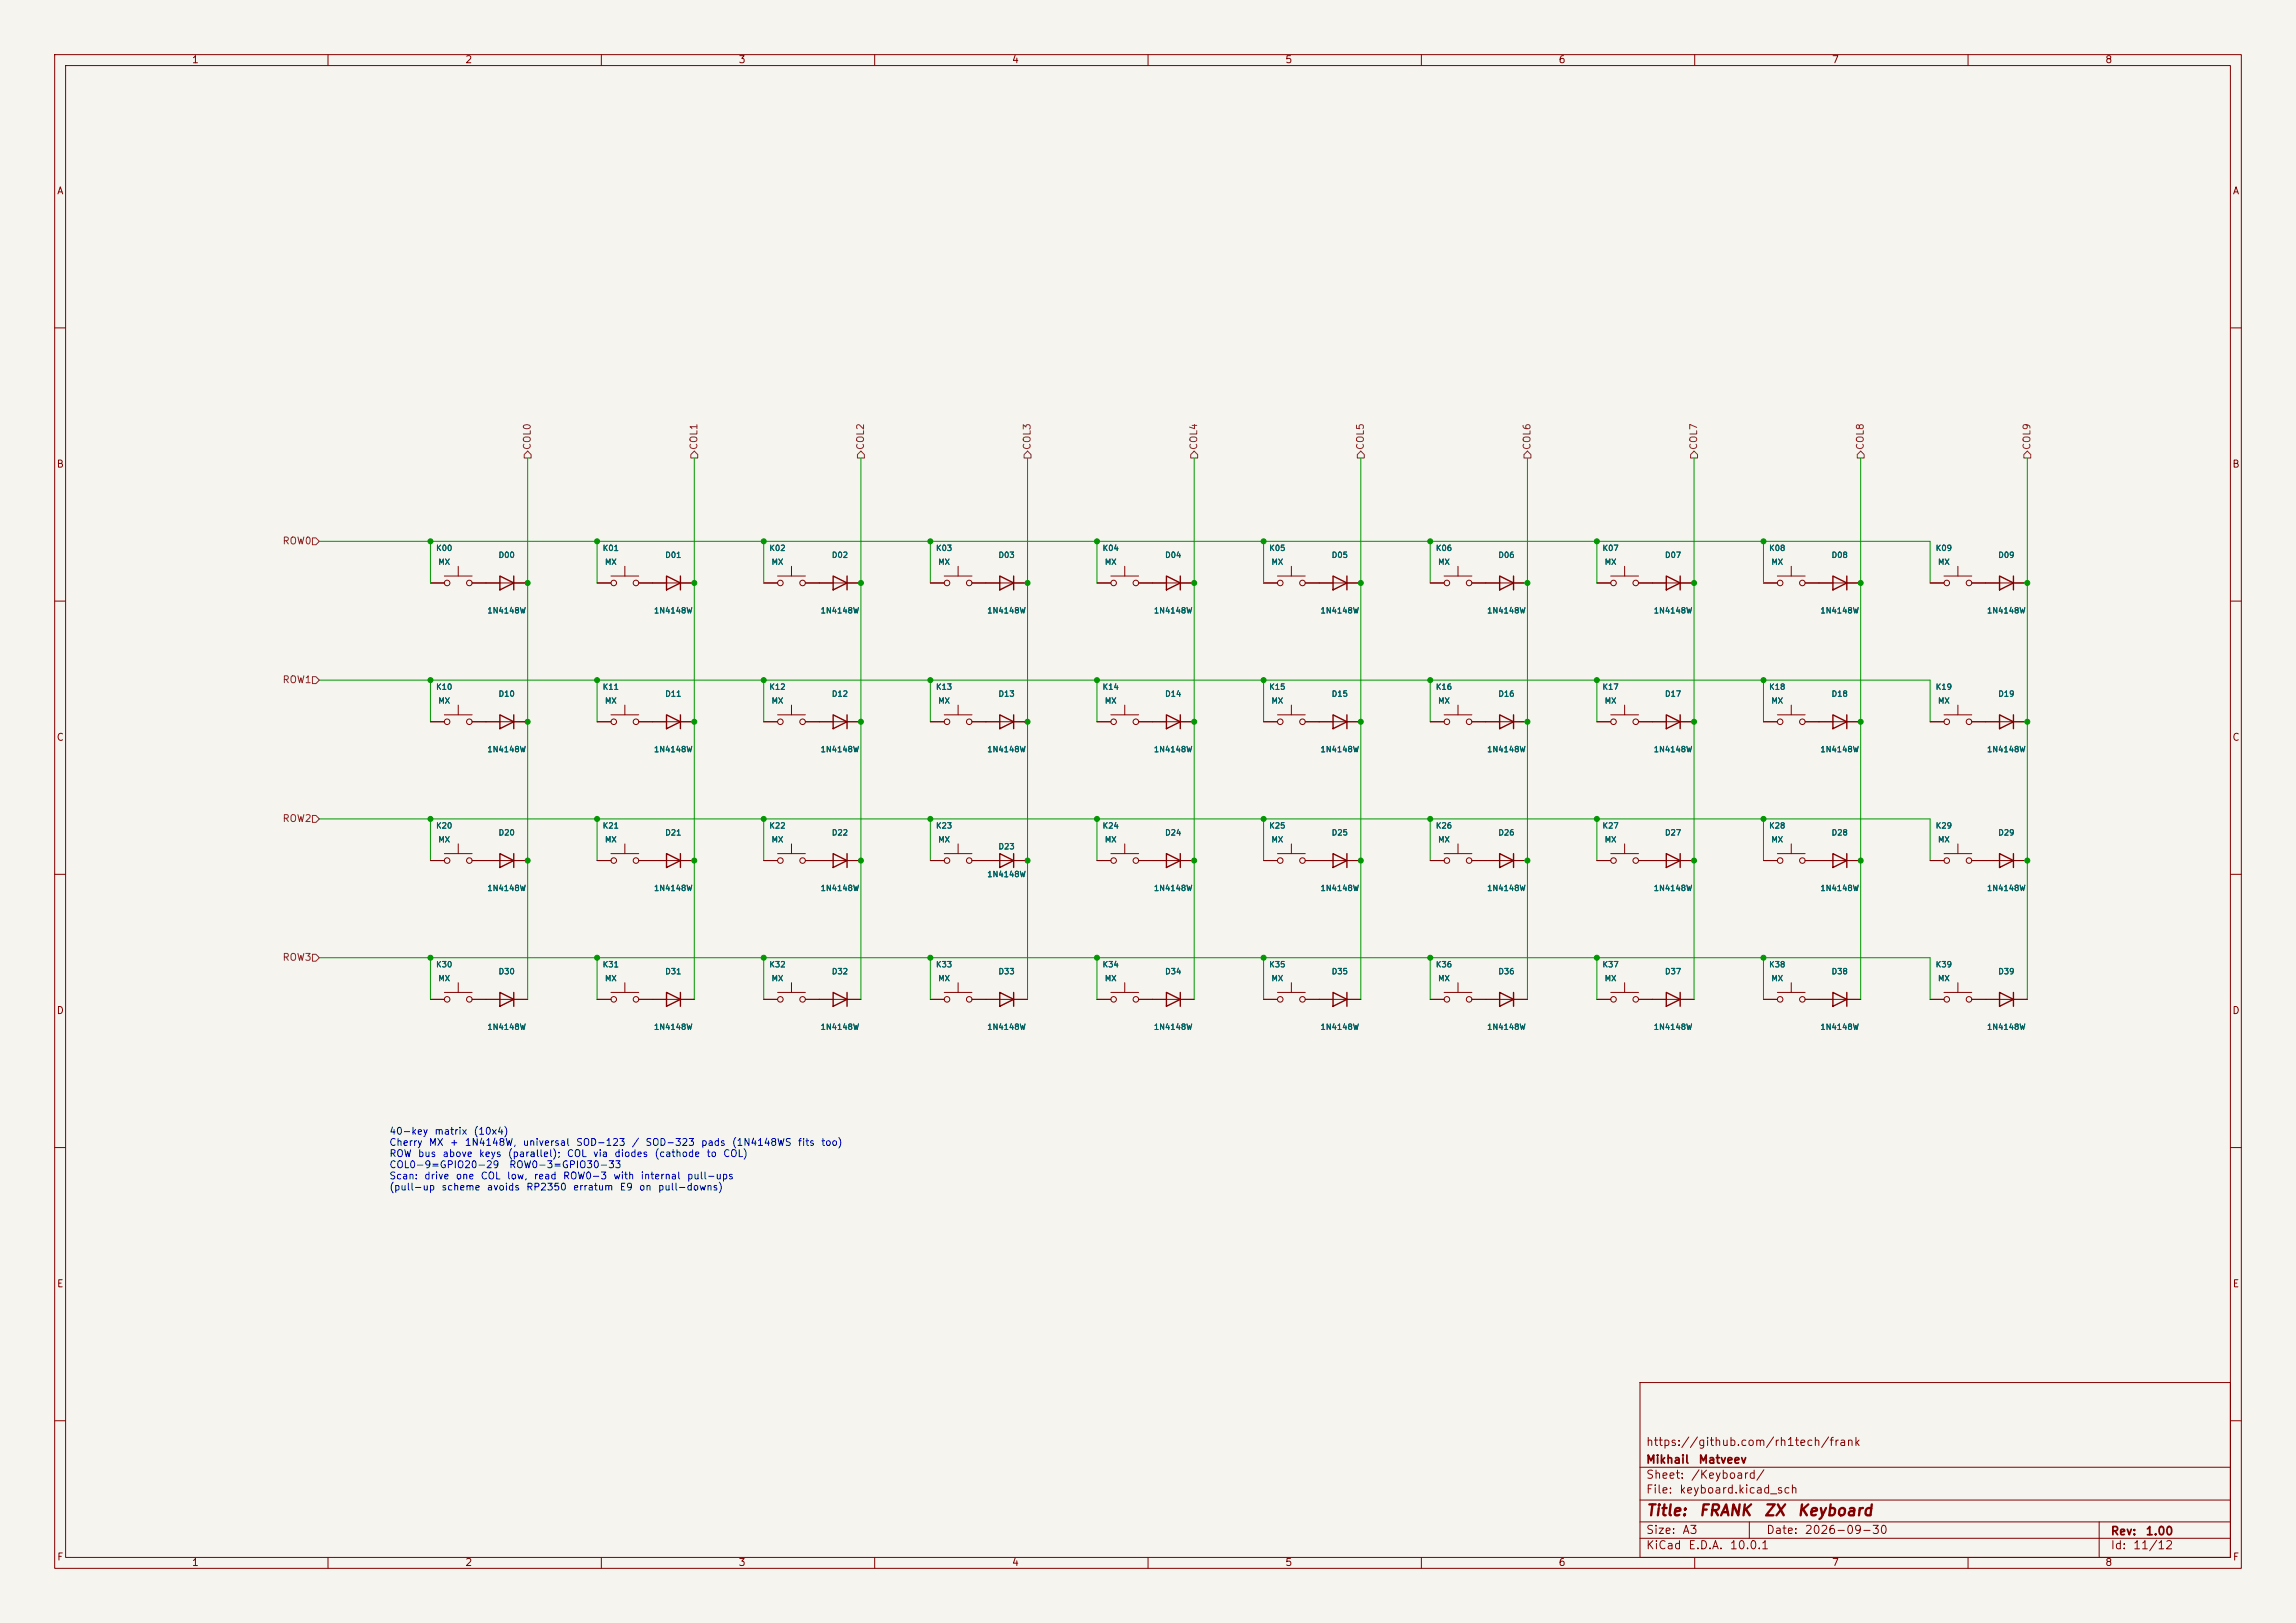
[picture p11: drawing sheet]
<svg xmlns="http://www.w3.org/2000/svg" width="420mm" height="297mm" viewBox="0 0 420 297" stroke-linecap="round" stroke-linejoin="round" font-family="sans-serif">
<defs><g id="words">
<g font-size="2" fill="#840000">
<text x="301" y="277.9">Title:</text>
<text x="310.6" y="277.9">FRANK</text>
<text x="322.5" y="277.9">ZX</text>
<text x="328.6" y="277.9">Keyboard</text>
</g>
<g font-size="1.5" fill="#840000">
<text x="301" y="268.2">Mikhail</text>
<text x="301" y="265">https://github.com/rh1tech/frank</text>
<text x="310.6" y="268.2">Matveev</text>
<text x="301" y="273.7">File:</text>
<text x="301" y="271">Sheet:</text>
<text x="307.1" y="273.7">keyboard.kicad_sch</text>
<text x="309.2" y="271">/Keyboard/</text>
<text x="301" y="281.1">Size:</text>
<text x="307.6" y="281.1">A3</text>
<text x="323" y="281.1">Date:</text>
<text x="330" y="281.1">2026-09-30</text>
<text x="386" y="281.3">Rev:</text>
<text x="392.4" y="281.3">1.00</text>
<text x="301" y="283.9">KiCad</text>
<text x="308.7" y="283.9">E.D.A.</text>
<text x="316.3" y="283.9">10.0.1</text>
<text x="386" y="283.9">Id:</text>
<text x="390.1" y="283.9">11/12</text>
</g>
<g font-size="1.3" fill="#840000">
<text x="35" y="11.9">1</text>
<text x="85" y="11.9">2</text>
<text x="135" y="11.9">3</text>
<text x="185" y="11.9">4</text>
<text x="235" y="11.9">5</text>
<text x="285" y="11.9">6</text>
<text x="335" y="11.9">7</text>
<text x="385" y="11.9">8</text>
<text x="10.3" y="35.9">A</text>
<text x="408.3" y="35.9">A</text>
<text x="10.3" y="85.9">B</text>
<text x="408.2" y="85.9">B</text>
<text x="10.3" y="135.9">C</text>
<text x="408.2" y="135.9">C</text>
<text x="10.3" y="185.9">D</text>
<text x="408.2" y="185.9">D</text>
<text x="10.3" y="235.9">E</text>
<text x="408.3" y="235.9">E</text>
<text x="10.3" y="285.9">F</text>
<text x="35" y="286.9">1</text>
<text x="85" y="286.9">2</text>
<text x="135" y="286.9">3</text>
<text x="185" y="286.9">4</text>
<text x="235" y="286.9">5</text>
<text x="285" y="286.9">6</text>
<text x="335" y="286.9">7</text>
<text x="385" y="286.9">8</text>
<text x="408.3" y="285.9">F</text>
</g>
<g font-size="1.3" fill="#725600">
<text x="97.4" y="82.4" transform="rotate(-90 97.4 82.4)">COL0</text>
<text x="127.9" y="82.4" transform="rotate(-90 127.9 82.4)">COL1</text>
<text x="158.3" y="82.4" transform="rotate(-90 158.3 82.4)">COL2</text>
<text x="188.8" y="82.4" transform="rotate(-90 188.8 82.4)">COL3</text>
<text x="219.3" y="82.4" transform="rotate(-90 219.3 82.4)">COL4</text>
<text x="249.8" y="82.4" transform="rotate(-90 249.8 82.4)">COL5</text>
<text x="280.3" y="82.4" transform="rotate(-90 280.3 82.4)">COL6</text>
<text x="310.7" y="82.4" transform="rotate(-90 310.7 82.4)">COL7</text>
<text x="341.2" y="82.4" transform="rotate(-90 341.2 82.4)">COL8</text>
<text x="371.7" y="82.4" transform="rotate(-90 371.7 82.4)">COL9</text>
<text x="51.6" y="99.9">ROW0</text>
<text x="51.6" y="125.3">ROW1</text>
<text x="51.6" y="150.7">ROW2</text>
<text x="51.6" y="176.1">ROW3</text>
</g>
<g font-size="1.3" fill="#0000c2">
<text x="71.1" y="207.9">40-key</text>
<text x="71.1" y="210">Cherry</text>
<text x="78.3" y="210">MX</text>
<text x="79.4" y="207.9">matrix</text>
<text x="82.2" y="210">+</text>
<text x="84.9" y="210">1N4148W,</text>
<text x="86.5" y="207.9">(10x4)</text>
<text x="95.5" y="210">universal</text>
<text x="105.3" y="210">SOD-123</text>
<text x="115.5" y="210">/</text>
<text x="118" y="210">SOD-323</text>
<text x="128.1" y="210">pads</text>
<text x="133.8" y="210">(1N4148WS</text>
<text x="145.8" y="210">fits</text>
<text x="150.1" y="210">too)</text>
<text x="71.1" y="212">ROW</text>
<text x="71.1" y="214.1">COL0-9=GPIO20-29</text>
<text x="76.3" y="212">bus</text>
<text x="80.8" y="212">above</text>
<text x="87.5" y="212">keys</text>
<text x="92.8" y="212">(parallel);</text>
<text x="93" y="214.1">ROW0-3=GPIO30-33</text>
<text x="103.6" y="212">COL</text>
<text x="108.4" y="212">via</text>
<text x="112.3" y="212">diodes</text>
<text x="119.6" y="212">(cathode</text>
<text x="129.1" y="212">to</text>
<text x="132.2" y="212">COL)</text>
<text x="71.1" y="216.1">Scan:</text>
<text x="71.1" y="218.2">(pull-up</text>
<text x="77.5" y="216.1">drive</text>
<text x="80.6" y="218.2">scheme</text>
<text x="83.3" y="216.1">one</text>
<text x="87.8" y="216.1">COL</text>
<text x="88.9" y="218.2">avoids</text>
<text x="92.6" y="216.1">low,</text>
<text x="96.2" y="218.2">RP2350</text>
<text x="97.5" y="216.1">read</text>
<text x="102.9" y="216.1">ROW0-3</text>
<text x="104.7" y="218.2">erratum</text>
<text x="112.1" y="216.1">with</text>
<text x="113.3" y="218.2">E9</text>
<text x="116.8" y="218.2">on</text>
<text x="117.1" y="216.1">internal</text>
<text x="120.3" y="218.2">pull-downs)</text>
<text x="125.6" y="216.1">pull-ups</text>
</g>
<g font-size="1" fill="#006464">
<text x="79.7" y="101.1">K00</text>
<text x="110.2" y="101.1">K01</text>
<text x="140.6" y="101.1">K02</text>
<text x="171.1" y="101.1">K03</text>
<text x="201.6" y="101.1">K04</text>
<text x="232.1" y="101.1">K05</text>
<text x="262.6" y="101.1">K06</text>
<text x="293" y="101.1">K07</text>
<text x="323.5" y="101.1">K08</text>
<text x="354" y="101.1">K09</text>
<text x="80.1" y="103.6">MX</text>
<text x="91.1" y="102.3">D00</text>
<text x="110.6" y="103.6">MX</text>
<text x="121.6" y="102.3">D01</text>
<text x="141" y="103.6">MX</text>
<text x="152.1" y="102.3">D02</text>
<text x="171.5" y="103.6">MX</text>
<text x="182.5" y="102.3">D03</text>
<text x="202" y="103.6">MX</text>
<text x="213" y="102.3">D04</text>
<text x="232.5" y="103.6">MX</text>
<text x="243.5" y="102.3">D05</text>
<text x="263" y="103.6">MX</text>
<text x="274" y="102.3">D06</text>
<text x="293.4" y="103.6">MX</text>
<text x="304.5" y="102.3">D07</text>
<text x="323.9" y="103.6">MX</text>
<text x="334.9" y="102.3">D08</text>
<text x="354.4" y="103.6">MX</text>
<text x="365.4" y="102.3">D09</text>
<text x="89.1" y="112.5">1N4148W</text>
<text x="119.5" y="112.5">1N4148W</text>
<text x="150" y="112.5">1N4148W</text>
<text x="180.5" y="112.5">1N4148W</text>
<text x="211" y="112.5">1N4148W</text>
<text x="241.5" y="112.5">1N4148W</text>
<text x="271.9" y="112.5">1N4148W</text>
<text x="302.4" y="112.5">1N4148W</text>
<text x="332.9" y="112.5">1N4148W</text>
<text x="363.4" y="112.5">1N4148W</text>
<text x="79.7" y="126.5">K10</text>
<text x="80.1" y="129">MX</text>
<text x="91.1" y="127.7">D10</text>
<text x="110.2" y="126.5">K11</text>
<text x="110.6" y="129">MX</text>
<text x="121.6" y="127.7">D11</text>
<text x="140.6" y="126.5">K12</text>
<text x="141" y="129">MX</text>
<text x="152.1" y="127.7">D12</text>
<text x="171.1" y="126.5">K13</text>
<text x="171.5" y="129">MX</text>
<text x="182.5" y="127.7">D13</text>
<text x="201.6" y="126.5">K14</text>
<text x="202" y="129">MX</text>
<text x="213" y="127.7">D14</text>
<text x="232.1" y="126.5">K15</text>
<text x="232.5" y="129">MX</text>
<text x="243.5" y="127.7">D15</text>
<text x="262.6" y="126.5">K16</text>
<text x="263" y="129">MX</text>
<text x="274" y="127.7">D16</text>
<text x="293" y="126.5">K17</text>
<text x="293.4" y="129">MX</text>
<text x="304.5" y="127.7">D17</text>
<text x="323.5" y="126.5">K18</text>
<text x="323.9" y="129">MX</text>
<text x="334.9" y="127.7">D18</text>
<text x="354" y="126.5">K19</text>
<text x="354.4" y="129">MX</text>
<text x="365.4" y="127.7">D19</text>
<text x="89.1" y="137.9">1N4148W</text>
<text x="119.5" y="137.9">1N4148W</text>
<text x="150" y="137.9">1N4148W</text>
<text x="180.5" y="137.9">1N4148W</text>
<text x="211" y="137.9">1N4148W</text>
<text x="241.5" y="137.9">1N4148W</text>
<text x="271.9" y="137.9">1N4148W</text>
<text x="302.4" y="137.9">1N4148W</text>
<text x="332.9" y="137.9">1N4148W</text>
<text x="363.4" y="137.9">1N4148W</text>
<text x="79.7" y="151.9">K20</text>
<text x="80.1" y="154.4">MX</text>
<text x="91.1" y="153.1">D20</text>
<text x="110.2" y="151.9">K21</text>
<text x="110.6" y="154.4">MX</text>
<text x="121.6" y="153.1">D21</text>
<text x="140.6" y="151.9">K22</text>
<text x="141" y="154.4">MX</text>
<text x="152.1" y="153.1">D22</text>
<text x="171.1" y="151.9">K23</text>
<text x="171.5" y="154.4">MX</text>
<text x="182.5" y="155.7">D23</text>
<text x="201.6" y="151.9">K24</text>
<text x="202" y="154.4">MX</text>
<text x="213" y="153.1">D24</text>
<text x="232.1" y="151.9">K25</text>
<text x="232.5" y="154.4">MX</text>
<text x="243.5" y="153.1">D25</text>
<text x="262.6" y="151.9">K26</text>
<text x="263" y="154.4">MX</text>
<text x="274" y="153.1">D26</text>
<text x="293" y="151.9">K27</text>
<text x="293.4" y="154.4">MX</text>
<text x="304.5" y="153.1">D27</text>
<text x="323.5" y="151.9">K28</text>
<text x="323.9" y="154.4">MX</text>
<text x="334.9" y="153.1">D28</text>
<text x="354" y="151.9">K29</text>
<text x="354.4" y="154.4">MX</text>
<text x="365.4" y="153.1">D29</text>
<text x="180.5" y="160.8">1N4148W</text>
<text x="89.1" y="163.3">1N4148W</text>
<text x="119.5" y="163.3">1N4148W</text>
<text x="150" y="163.3">1N4148W</text>
<text x="211" y="163.3">1N4148W</text>
<text x="241.5" y="163.3">1N4148W</text>
<text x="271.9" y="163.3">1N4148W</text>
<text x="302.4" y="163.3">1N4148W</text>
<text x="332.9" y="163.3">1N4148W</text>
<text x="363.4" y="163.3">1N4148W</text>
<text x="79.7" y="177.3">K30</text>
<text x="80.1" y="179.8">MX</text>
<text x="91.1" y="178.5">D30</text>
<text x="110.2" y="177.3">K31</text>
<text x="110.6" y="179.8">MX</text>
<text x="121.6" y="178.5">D31</text>
<text x="140.6" y="177.3">K32</text>
<text x="141" y="179.8">MX</text>
<text x="152.1" y="178.5">D32</text>
<text x="171.1" y="177.3">K33</text>
<text x="171.5" y="179.8">MX</text>
<text x="182.5" y="178.5">D33</text>
<text x="201.6" y="177.3">K34</text>
<text x="202" y="179.8">MX</text>
<text x="213" y="178.5">D34</text>
<text x="232.1" y="177.3">K35</text>
<text x="232.5" y="179.8">MX</text>
<text x="243.5" y="178.5">D35</text>
<text x="262.6" y="177.3">K36</text>
<text x="263" y="179.8">MX</text>
<text x="274" y="178.5">D36</text>
<text x="293" y="177.3">K37</text>
<text x="293.4" y="179.8">MX</text>
<text x="304.5" y="178.5">D37</text>
<text x="323.5" y="177.3">K38</text>
<text x="323.9" y="179.8">MX</text>
<text x="334.9" y="178.5">D38</text>
<text x="354" y="177.3">K39</text>
<text x="354.4" y="179.8">MX</text>
<text x="365.4" y="178.5">D39</text>
<text x="89.1" y="188.7">1N4148W</text>
<text x="119.5" y="188.7">1N4148W</text>
<text x="150" y="188.7">1N4148W</text>
<text x="180.5" y="188.7">1N4148W</text>
<text x="211" y="188.7">1N4148W</text>
<text x="241.5" y="188.7">1N4148W</text>
<text x="271.9" y="188.7">1N4148W</text>
<text x="302.4" y="188.7">1N4148W</text>
<text x="332.9" y="188.7">1N4148W</text>
<text x="363.4" y="188.7">1N4148W</text>
</g>
</g></defs>
<path d="M0 0h420v297h-420z" fill="#f5f4ef" stroke="#f5f4ef" stroke-width=".18"/>
<g fill="none" stroke="#840000" stroke-width=".18">
<path d="M10 10h400v277h-400zM12 12h396v273h-396zM60 10v2M110 10v2M160 10v2M210 10v2M260 10v2M310 10v2M360 10v2M10 60h2M408 60h2M10 110h2"/>
<path d="M78.7 106.7h2.6M81.3 105.4h5.1M83.8 103.6v1.8M86.4 106.7h10.1M109.2 106.7h2.6M111.8 105.4h5M114.3 103.6v1.8M116.8 106.7h10.2M139.7 106.7h2.5M142.2 105.4h5.1M144.8 103.6v1.8M147.3 106.7h10.2"/>
<path d="M170.2 106.7h2.5M172.7 105.4h5.1M175.3 103.6v1.8M177.8 106.7h10.2M200.7 106.7h2.5M203.2 105.4h5.1M205.7 103.6v1.8M208.3 106.7h10.1M231.1 106.7h2.6M233.7 105.4h5.1M236.2 103.6v1.8M238.8 106.7h10.1"/>
<path d="M261.6 106.7h2.6M264.2 105.4h5M266.7 103.6v1.8M269.2 106.7h10.2M292.1 106.7h2.5M294.6 105.4h5.1M297.2 103.6v1.8M299.7 106.7h10.2M322.6 106.7h2.5M325.1 105.4h5.1M327.7 103.6v1.8M330.2 106.7h10.2"/>
<path d="M353.1 106.7h2.5M355.6 105.4h5.1M358.1 103.6v1.8M360.7 106.7h10.1M408 110h2M78.7 132.1h2.6M81.3 130.8h5.1M83.8 129v1.8M86.4 132.1h10.1M109.2 132.1h2.6M111.8 130.8h5M114.3 129v1.8"/>
<path d="M116.8 132.1h10.2M139.7 132.1h2.5M142.2 130.8h5.1M144.8 129v1.8M147.3 132.1h10.2M170.2 132.1h2.5M172.7 130.8h5.1M175.3 129v1.8M177.8 132.1h10.2M200.7 132.1h2.5M203.2 130.8h5.1M205.7 129v1.8"/>
<path d="M208.3 132.1h10.1M231.1 132.1h2.6M233.7 130.8h5.1M236.2 129v1.8M238.8 132.1h10.1M261.6 132.1h2.6M264.2 130.8h5M266.7 129v1.8M269.2 132.1h10.2M292.1 132.1h2.5M294.6 130.8h5.1M297.2 129v1.8"/>
<path d="M299.7 132.1h10.2M322.6 132.1h2.5M325.1 130.8h5.1M327.7 129v1.8M330.2 132.1h10.2M353.1 132.1h2.5M355.6 130.8h5.1M358.1 129v1.8M360.7 132.1h10.1M10 160h2M78.7 157.5h2.6M81.3 156.2h5.1"/>
<path d="M83.8 154.4v1.8M86.4 157.5h10.1M109.2 157.5h2.6M111.8 156.2h5M114.3 154.4v1.8M116.8 157.5h10.2M139.7 157.5h2.5M142.2 156.2h5.1M144.8 154.4v1.8M147.3 157.5h10.2M170.2 157.5h2.5M172.7 156.2h5.1"/>
<path d="M175.3 154.4v1.8M177.8 157.5h10.2M200.7 157.5h2.5M203.2 156.2h5.1M205.7 154.4v1.8M208.3 157.5h10.1M231.1 157.5h2.6M233.7 156.2h5.1M236.2 154.4v1.8M238.8 157.5h10.1M261.6 157.5h2.6M264.2 156.2h5"/>
<path d="M266.7 154.4v1.8M269.2 157.5h10.2M292.1 157.5h2.5M294.6 156.2h5.1M297.2 154.4v1.8M299.7 157.5h10.2M322.6 157.5h2.5M325.1 156.2h5.1M327.7 154.4v1.8M330.2 157.5h10.2M353.1 157.5h2.5M355.6 156.2h5.1"/>
<path d="M358.1 154.4v1.8M360.7 157.5h10.1M408 160h2M83.8 179.8v1.8M114.3 179.8v1.8M144.8 179.8v1.8M175.3 179.8v1.8M205.7 179.8v1.8M236.2 179.8v1.8M266.7 179.8v1.8M297.2 179.8v1.8M327.7 179.8v1.8"/>
<path d="M358.1 179.8v1.8M78.7 182.9h2.6M81.3 181.6h5.1M86.4 182.9h10.1M109.2 182.9h2.6M111.8 181.6h5M116.8 182.9h10.2M139.7 182.9h2.5M142.2 181.6h5.1M147.3 182.9h10.2M170.2 182.9h2.5M172.7 181.6h5.1"/>
<path d="M177.8 182.9h10.2M200.7 182.9h2.5M203.2 181.6h5.1M208.3 182.9h10.1M231.1 182.9h2.6M233.7 181.6h5.1M238.8 182.9h10.1M261.6 182.9h2.6M264.2 181.6h5M269.2 182.9h10.2M292.1 182.9h2.5M294.6 181.6h5.1"/>
<path d="M299.7 182.9h10.2M322.6 182.9h2.5M325.1 181.6h5.1M330.2 182.9h10.2M353.1 182.9h2.5M355.6 181.6h5.1M360.7 182.9h10.1M10 210h2M408 210h2M300 253h108v32h-108zM10 260h2M300 278.5h108"/>
<path d="M300 274.5h108M300 268.5h108M320 278.5v3M384 278.5v6.5M408 260h2M60 285v2M110 285v2M160 285v2M210 285v2M260 285v2M300 281.5h108M310 285v2"/>
<path d="M360 285v2"/>
<circle cx="81.8" cy="106.7" r=".51"/>
<circle cx="85.9" cy="106.7" r=".51"/>
<circle cx="112.3" cy="106.7" r=".51"/>
<circle cx="116.3" cy="106.7" r=".51"/>
<circle cx="142.7" cy="106.7" r=".51"/>
<circle cx="146.8" cy="106.7" r=".51"/>
<circle cx="173.2" cy="106.7" r=".51"/>
<circle cx="177.3" cy="106.7" r=".51"/>
<circle cx="203.7" cy="106.7" r=".51"/>
<circle cx="207.8" cy="106.7" r=".51"/>
<circle cx="234.2" cy="106.7" r=".51"/>
<circle cx="238.3" cy="106.7" r=".51"/>
<circle cx="264.7" cy="106.7" r=".51"/>
<circle cx="268.7" cy="106.7" r=".51"/>
<circle cx="295.1" cy="106.7" r=".51"/>
<circle cx="299.2" cy="106.7" r=".51"/>
<circle cx="325.6" cy="106.7" r=".51"/>
<circle cx="329.7" cy="106.7" r=".51"/>
<circle cx="356.1" cy="106.7" r=".51"/>
<circle cx="360.2" cy="106.7" r=".51"/>
<circle cx="81.8" cy="132.1" r=".51"/>
<circle cx="85.9" cy="132.1" r=".51"/>
<circle cx="112.3" cy="132.1" r=".51"/>
<circle cx="116.3" cy="132.1" r=".51"/>
<circle cx="142.7" cy="132.1" r=".51"/>
<circle cx="146.8" cy="132.1" r=".51"/>
<circle cx="173.2" cy="132.1" r=".51"/>
<circle cx="177.3" cy="132.1" r=".51"/>
<circle cx="203.7" cy="132.1" r=".51"/>
<circle cx="207.8" cy="132.1" r=".51"/>
<circle cx="234.2" cy="132.1" r=".51"/>
<circle cx="238.3" cy="132.1" r=".51"/>
<circle cx="264.7" cy="132.1" r=".51"/>
<circle cx="268.7" cy="132.1" r=".51"/>
<circle cx="295.1" cy="132.1" r=".51"/>
<circle cx="299.2" cy="132.1" r=".51"/>
<circle cx="325.6" cy="132.1" r=".51"/>
<circle cx="329.7" cy="132.1" r=".51"/>
<circle cx="356.1" cy="132.1" r=".51"/>
<circle cx="360.2" cy="132.1" r=".51"/>
<circle cx="81.8" cy="157.5" r=".51"/>
<circle cx="85.9" cy="157.5" r=".51"/>
<circle cx="112.3" cy="157.5" r=".51"/>
<circle cx="116.3" cy="157.5" r=".51"/>
<circle cx="142.7" cy="157.5" r=".51"/>
<circle cx="146.8" cy="157.5" r=".51"/>
<circle cx="173.2" cy="157.5" r=".51"/>
<circle cx="177.3" cy="157.5" r=".51"/>
<circle cx="203.7" cy="157.5" r=".51"/>
<circle cx="207.8" cy="157.5" r=".51"/>
<circle cx="234.2" cy="157.5" r=".51"/>
<circle cx="238.3" cy="157.5" r=".51"/>
<circle cx="264.7" cy="157.5" r=".51"/>
<circle cx="268.7" cy="157.5" r=".51"/>
<circle cx="295.1" cy="157.5" r=".51"/>
<circle cx="299.2" cy="157.5" r=".51"/>
<circle cx="325.6" cy="157.5" r=".51"/>
<circle cx="329.7" cy="157.5" r=".51"/>
<circle cx="356.1" cy="157.5" r=".51"/>
<circle cx="360.2" cy="157.5" r=".51"/>
<circle cx="81.8" cy="182.9" r=".51"/>
<circle cx="85.9" cy="182.9" r=".51"/>
<circle cx="112.3" cy="182.9" r=".51"/>
<circle cx="116.3" cy="182.9" r=".51"/>
<circle cx="142.7" cy="182.9" r=".51"/>
<circle cx="146.8" cy="182.9" r=".51"/>
<circle cx="173.2" cy="182.9" r=".51"/>
<circle cx="177.3" cy="182.9" r=".51"/>
<circle cx="203.7" cy="182.9" r=".51"/>
<circle cx="207.8" cy="182.9" r=".51"/>
<circle cx="234.2" cy="182.9" r=".51"/>
<circle cx="238.3" cy="182.9" r=".51"/>
<circle cx="264.7" cy="182.9" r=".51"/>
<circle cx="268.7" cy="182.9" r=".51"/>
<circle cx="295.1" cy="182.9" r=".51"/>
<circle cx="299.2" cy="182.9" r=".51"/>
<circle cx="325.6" cy="182.9" r=".51"/>
<circle cx="329.7" cy="182.9" r=".51"/>
<circle cx="356.1" cy="182.9" r=".51"/>
<circle cx="360.2" cy="182.9" r=".51"/>
</g>
<g fill="none" stroke="#840000" stroke-width=".25">
<path d="M91.4 105.4l2.6 1.3-2.6 1.3zM94 105.4v2.6M121.9 105.4l2.6 1.3-2.6 1.3zM124.5 105.4v2.6M152.4 105.4l2.5 1.3-2.5 1.3zM154.9 105.4v2.6M182.9 105.4l2.5 1.3-2.5 1.3zM185.4 105.4v2.6M213.4 105.4l2.5 1.3-2.5 1.3zM215.9 105.4v2.6M243.8 105.4l2.6 1.3-2.6 1.3zM246.4 105.4v2.6"/>
<path d="M274.3 105.4l2.6 1.3-2.6 1.3zM276.9 105.4v2.6M304.8 105.4l2.5 1.3-2.5 1.3zM307.3 105.4v2.6M335.3 105.4l2.5 1.3-2.5 1.3zM337.8 105.4v2.6M365.8 105.4l2.5 1.3-2.5 1.3zM368.3 105.4v2.6M91.4 130.8l2.6 1.3-2.6 1.3zM94 130.8v2.6M121.9 130.8l2.6 1.3-2.6 1.3zM124.5 130.8v2.6"/>
<path d="M152.4 130.8l2.5 1.3-2.5 1.3zM154.9 130.8v2.6M182.9 130.8l2.5 1.3-2.5 1.3zM185.4 130.8v2.6M213.4 130.8l2.5 1.3-2.5 1.3zM215.9 130.8v2.6M243.8 130.8l2.6 1.3-2.6 1.3zM246.4 130.8v2.6M274.3 130.8l2.6 1.3-2.6 1.3zM276.9 130.8v2.6M304.8 130.8l2.5 1.3-2.5 1.3zM307.3 130.8v2.6"/>
<path d="M335.3 130.8l2.5 1.3-2.5 1.3zM337.8 130.8v2.6M365.8 130.8l2.5 1.3-2.5 1.3zM368.3 130.8v2.6M91.4 156.2l2.6 1.3-2.6 1.3zM94 156.2v2.6M121.9 156.2l2.6 1.3-2.6 1.3zM124.5 156.2v2.6M152.4 156.2l2.5 1.3-2.5 1.3zM154.9 156.2v2.6M182.9 156.2l2.5 1.3-2.5 1.3zM185.4 156.2v2.6"/>
<path d="M213.4 156.2l2.5 1.3-2.5 1.3zM215.9 156.2v2.6M243.8 156.2l2.6 1.3-2.6 1.3zM246.4 156.2v2.6M274.3 156.2l2.6 1.3-2.6 1.3zM276.9 156.2v2.6M304.8 156.2l2.5 1.3-2.5 1.3zM307.3 156.2v2.6M335.3 156.2l2.5 1.3-2.5 1.3zM337.8 156.2v2.6M365.8 156.2l2.5 1.3-2.5 1.3zM368.3 156.2v2.6"/>
<path d="M91.4 181.6l2.6 1.3-2.6 1.3zM94 181.6v2.6M121.9 181.6l2.6 1.3-2.6 1.3zM124.5 181.6v2.6M152.4 181.6l2.5 1.3-2.5 1.3zM154.9 181.6v2.6M182.9 181.6l2.5 1.3-2.5 1.3zM185.4 181.6v2.6M213.4 181.6l2.5 1.3-2.5 1.3zM215.9 181.6v2.6M243.8 181.6l2.6 1.3-2.6 1.3zM246.4 181.6v2.6"/>
<path d="M274.3 181.6l2.6 1.3-2.6 1.3zM276.9 181.6v2.6M304.8 181.6l2.5 1.3-2.5 1.3zM307.3 181.6v2.6M335.3 181.6l2.5 1.3-2.5 1.3zM337.8 181.6v2.6M365.8 181.6l2.5 1.3-2.5 1.3zM368.3 181.6v2.6"/>
</g>
<g fill="none" stroke="#725600" stroke-width=".18">
<path d="M57.1 98.4h.7l.6 .7-.6 .6h-.7zM95.9 83.2l.6-.6 .7 .6v.6h-1.3zM127 82.6l.6 .6v.6h-1.2v-.6zM157.5 82.6l.6 .6v.6h-1.3v-.6zM188 82.6l.6 .6v.6h-1.3v-.6zM218.4 82.6l.7 .6v.6h-1.3v-.6zM248.9 82.6l.7 .6v.6h-1.3v-.6zM279.4 82.6l.6 .6v.6h-1.2v-.6zM309.9 82.6l.6 .6v.6h-1.3v-.6zM340.4 82.6l.6 .6v.6h-1.3v-.6zM370.8 82.6l.7 .6v.6h-1.3v-.6zM57.1 123.8h.7l.6 .7-.6 .6h-.7z"/>
<path d="M57.1 149.2h.7l.6 .7-.6 .6h-.7zM57.1 174.6h.7l.6 .7-.6 .6h-.7z"/>
</g>
<g fill="none" stroke="#009600" stroke-width=".18">
<path d="M58.4 99.1h294.7v7.6M78.7 99.1v7.6M96.5 83.8v99.1M109.2 99.1v7.6M127 83.8v99.1M139.7 99.1v7.6M157.5 83.8v99.1M170.2 99.1v7.6M188 83.8v99.1M200.7 99.1v7.6M218.4 83.8v99.1M231.1 99.1v7.6"/>
<path d="M248.9 83.8v99.1M261.6 99.1v7.6M279.4 83.8v99.1M292.1 99.1v7.6M309.9 83.8v99.1M322.6 99.1v7.6M340.4 83.8v99.1M370.8 83.8v99.1M58.4 124.5h294.7v7.6M78.7 124.5v7.6M109.2 124.5v7.6M139.7 124.5v7.6"/>
<path d="M170.2 124.5v7.6M200.7 124.5v7.6M231.1 124.5v7.6M261.6 124.5v7.6M292.1 124.5v7.6M322.6 124.5v7.6M58.4 149.9h294.7v7.6M78.7 149.9v7.6M109.2 149.9v7.6M139.7 149.9v7.6M170.2 149.9v7.6M200.7 149.9v7.6"/>
<path d="M231.1 149.9v7.6M261.6 149.9v7.6M292.1 149.9v7.6M322.6 149.9v7.6M58.4 175.3h294.7v7.6M78.7 175.3v7.6M109.2 175.3v7.6M139.7 175.3v7.6M170.2 175.3v7.6M200.7 175.3v7.6M231.1 175.3v7.6M261.6 175.3v7.6"/>
<path d="M292.1 175.3v7.6M322.6 175.3v7.6"/>
</g>
<g fill="#009600" stroke="#009600" stroke-width=".18">
<circle cx="127" cy="132.1" r=".46"/>
<circle cx="96.5" cy="132.1" r=".46"/>
<circle cx="96.5" cy="157.5" r=".46"/>
<circle cx="109.2" cy="149.9" r=".46"/>
<circle cx="109.2" cy="99.1" r=".46"/>
<circle cx="78.7" cy="99.1" r=".46"/>
<circle cx="139.7" cy="124.5" r=".46"/>
<circle cx="109.2" cy="124.5" r=".46"/>
<circle cx="78.7" cy="175.3" r=".46"/>
<circle cx="78.7" cy="149.9" r=".46"/>
<circle cx="96.5" cy="106.7" r=".46"/>
<circle cx="78.7" cy="124.5" r=".46"/>
<circle cx="340.4" cy="106.7" r=".46"/>
<circle cx="340.4" cy="132.1" r=".46"/>
<circle cx="340.4" cy="157.5" r=".46"/>
<circle cx="370.8" cy="106.7" r=".46"/>
<circle cx="370.8" cy="157.5" r=".46"/>
<circle cx="370.8" cy="132.1" r=".46"/>
<circle cx="322.6" cy="124.5" r=".46"/>
<circle cx="309.9" cy="106.7" r=".46"/>
<circle cx="322.6" cy="99.1" r=".46"/>
<circle cx="157.5" cy="132.1" r=".46"/>
<circle cx="139.7" cy="99.1" r=".46"/>
<circle cx="170.2" cy="99.1" r=".46"/>
<circle cx="157.5" cy="106.7" r=".46"/>
<circle cx="188" cy="106.7" r=".46"/>
<circle cx="170.2" cy="124.5" r=".46"/>
<circle cx="127" cy="106.7" r=".46"/>
<circle cx="157.5" cy="157.5" r=".46"/>
<circle cx="170.2" cy="149.9" r=".46"/>
<circle cx="139.7" cy="175.3" r=".46"/>
<circle cx="139.7" cy="149.9" r=".46"/>
<circle cx="109.2" cy="175.3" r=".46"/>
<circle cx="127" cy="157.5" r=".46"/>
<circle cx="248.9" cy="132.1" r=".46"/>
<circle cx="248.9" cy="157.5" r=".46"/>
<circle cx="231.1" cy="149.9" r=".46"/>
<circle cx="200.7" cy="149.9" r=".46"/>
<circle cx="218.4" cy="157.5" r=".46"/>
<circle cx="200.7" cy="175.3" r=".46"/>
<circle cx="231.1" cy="175.3" r=".46"/>
<circle cx="231.1" cy="124.5" r=".46"/>
<circle cx="218.4" cy="132.1" r=".46"/>
<circle cx="322.6" cy="149.9" r=".46"/>
<circle cx="322.6" cy="175.3" r=".46"/>
<circle cx="309.9" cy="157.5" r=".46"/>
<circle cx="279.4" cy="106.7" r=".46"/>
<circle cx="292.1" cy="149.9" r=".46"/>
<circle cx="309.9" cy="132.1" r=".46"/>
<circle cx="279.4" cy="157.5" r=".46"/>
<circle cx="292.1" cy="175.3" r=".46"/>
<circle cx="261.6" cy="99.1" r=".46"/>
<circle cx="292.1" cy="99.1" r=".46"/>
<circle cx="261.6" cy="149.9" r=".46"/>
<circle cx="261.6" cy="175.3" r=".46"/>
<circle cx="261.6" cy="124.5" r=".46"/>
<circle cx="279.4" cy="132.1" r=".46"/>
<circle cx="292.1" cy="124.5" r=".46"/>
<circle cx="170.2" cy="175.3" r=".46"/>
<circle cx="200.7" cy="99.1" r=".46"/>
<circle cx="200.7" cy="124.5" r=".46"/>
<circle cx="188" cy="132.1" r=".46"/>
<circle cx="188" cy="157.5" r=".46"/>
<circle cx="248.9" cy="106.7" r=".46"/>
<circle cx="231.1" cy="99.1" r=".46"/>
<circle cx="218.4" cy="106.7" r=".46"/>
</g>
<use href="#words"/>
</svg>
